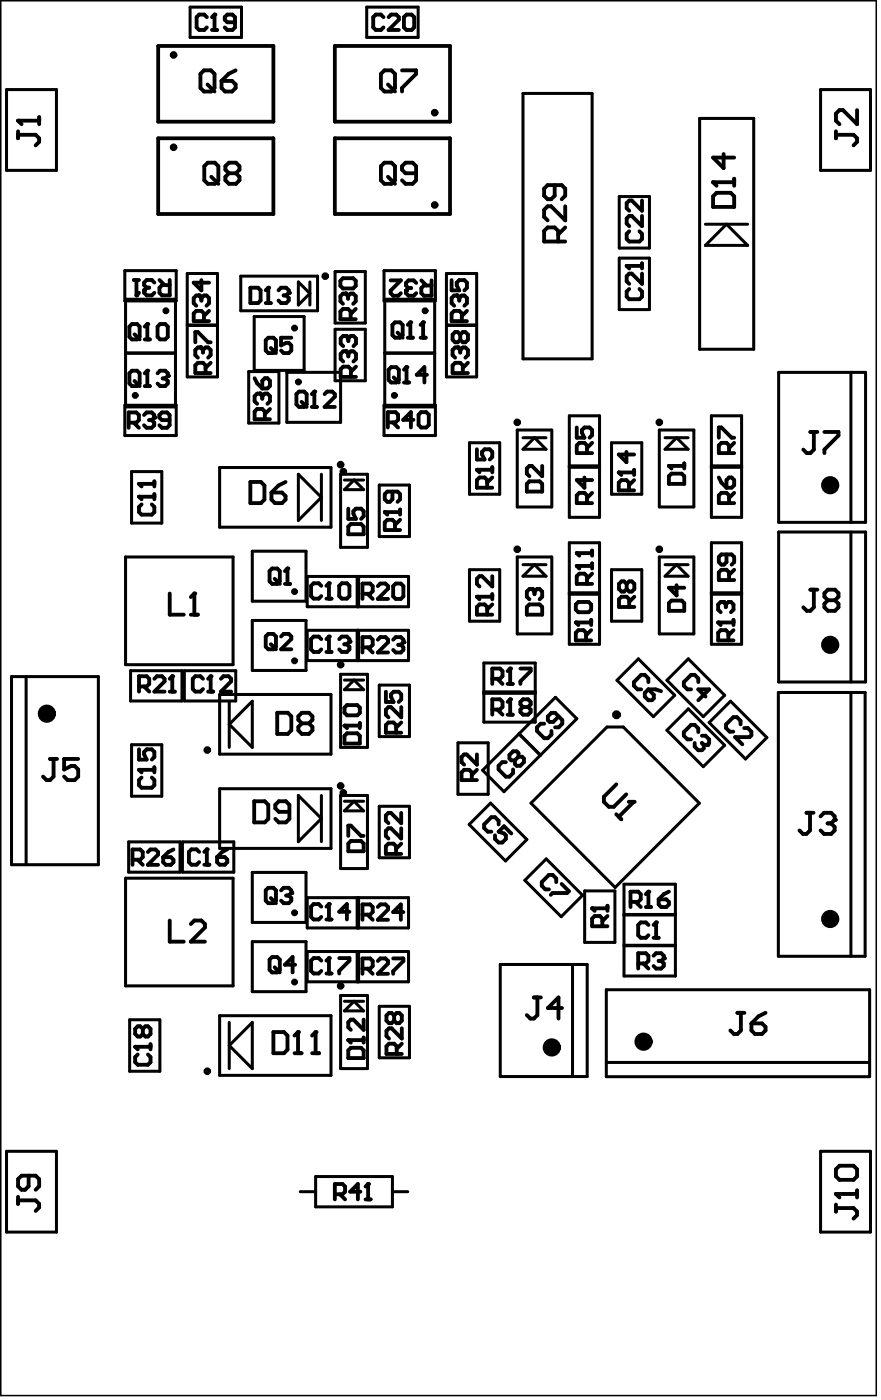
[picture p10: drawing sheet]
<svg xmlns="http://www.w3.org/2000/svg" width="193mm" height="307mm" viewBox="0 0 193 307" stroke-linecap="round" stroke-linejoin="round" font-family="sans-serif">
<path d="M.2 .2h192.1v306.1h-192.1z" fill="none" stroke="#000" stroke-width=".33"/>
<g fill="none" stroke="#000" stroke-width=".66">
<path d="M1.4 19.7h11v17.7h-11zM41.7 1.6h11.3v6.6h-11.3zM80.5 1.6h11.3v6.6h-11.3zM180.1 19.7h10.9v17.7h-10.9zM114.8 20.5h15.1v58.3h-15.1zM153.5 26h11.9v50.7h-11.9zM27.4 59.4h11.3v6.6h-11.3zM73.5 59.6h6.7v11.3h-6.7zM84.3 59.4h11.2v6.6h-11.2zM135.9 43.1h6.6v11.3h-6.6zM135.9 56.6h6.6v11.4h-6.6zM154.8 49.2h9.3"/>
<path d="M159.4 49.2l4.7 4.7h-9.3zM27.6 65.7h10.9v23.6h-10.9zM27.6 77.5h10.9M41.1 60h6.6v11.3h-6.6zM41.1 71.4h6.6v11.3h-6.6zM52.8 60.6h16.9v7.6h-16.9zM55.8 69.5h10.9v11.8h-10.9zM65.5 61.9l2.5 2.5-2.5 2.5zM68 61.9v5M73.5 72.3h6.7v11.3h-6.7zM84.4 65.7h11v23.6h-11zM84.4 77.5h11"/>
<path d="M98 71.4h6.6v11.3h-6.6zM98 60h6.6v11.3h-6.6zM27.4 88.9h11.3v6.7h-11.3zM54.6 81.6h6.6v11.3h-6.6zM62.9 81.7h11.8v11h-11.8zM84.3 88.9h11.2v6.7h-11.2zM103 97.2h6.7v11.3h-6.7zM113.5 94.4h7.6v16.9h-7.6zM114.8 96.1h5M117.3 96.1l2.5 2.5h-5zM124.9 91.3h6.7v22.2h-6.7zM134.2 97.2h6.6v11.3h-6.6z"/>
<path d="M144.7 94.4h7.6v16.9h-7.6zM145.9 96.1h5.1M148.5 96.1l2.5 2.5h-5.1zM156.1 91.3h6.6v22.2h-6.6zM170.9 81.7h19v32.9h-19zM186.7 81.7v32.9M28.9 103.5h6.6v11.3h-6.6zM48.2 102.6h24.4v13.1h-24.4zM65.5 104.1l5 5.1-5 5zM70.5 104.1v10.1M74.7 104.1h5.9v16h-5.9zM75.6 105.4h4.2"/>
<path d="M77.7 105.4l2.1 2.1h-4.2zM83.2 106.5h6.7v11.3h-6.7zM124.9 119.1h6.7v22.3h-6.7zM124.9 102.2h6.7M124.9 102.6h6.7M156.1 119.1h6.6v22.3h-6.6zM156.1 102.2h6.6M156.1 102.6h6.6M170.9 116.8h19v32.9h-19zM186.7 116.8v32.9M27.6 122.2h23.5v23.7h-23.5zM55.4 121h11.8v11h-11.8z"/>
<path d="M55.4 136.2h11.8v11h-11.8zM67.4 126.5h22.2v6.7h-22.2zM67.4 138.3h22.2v6.7h-22.2zM78.4 126.5v6.7M78.4 138.3v6.7M78.7 126.5v6.7M78.7 138.3v6.7M103 125h6.7v11.3h-6.7zM113.5 122.2h7.6v16.9h-7.6zM114.8 123.9h5M117.3 123.9l2.5 2.6h-5zM124.9 130.1h6.7"/>
<path d="M124.9 130.4h6.7M134.2 125h6.6v11.3h-6.6zM144.7 122.2h7.6v16.9h-7.6zM145.9 123.9h5.1M148.5 123.9l2.5 2.6h-5.1zM156.1 130.1h6.6M156.1 130.4h6.6M2.5 148.5h19.1v41.3h-19.1zM5.7 148.5v41.3M28.7 147.2h11.2v6.7h-11.2zM40.5 147.2h11.2v6.7h-11.2zM48.2 152.4h24.4v13.1h-24.4z"/>
<path d="M50.3 153.9v10.1M55.4 153.9v10.1l-5.1-5zM74.7 148h5.9v16h-5.9zM75.6 149.3h4.2M77.7 149.3l2.1 2.1h-4.2zM83.2 150.4h6.7v11.3h-6.7zM106.2 145.5h11.3v13h-11.3zM106.2 151.8h11.3M106.2 152.2h11.3M121.9 153l4.7 4.7-16 16.1-4.7-4.7zM133.2 159.6h3.6l16.7 16.7-18.5 18.5-18.5-18.5zM140.1 144.6l8 8-4.7 4.7-8-8z"/>
<path d="M151 155.6l8 8-4.7 4.7-8-8zM151 144.6l8 8-4.7 4.7-8-8zM160.3 153.9l8 8-4.7 4.7-8-8zM170.8 152h19v57.9h-19zM186.7 152v57.9M28.9 163.5h6.6v11.3h-6.6zM48.2 173.1h24.4v13.1h-24.4zM65.5 174.6l5 5.1-5 5zM70.5 174.6v10.1M74.7 174.6h5.9v16h-5.9zM75.6 175.9h4.2M77.7 175.9l2.1 2.1h-4.2z"/>
<path d="M83.2 177h6.7v11.3h-6.7zM100.5 163h6.6v11.3h-6.6zM107.6 176.3l8 8-4.7 4.7-7.9-8zM118.6 165.7l-4.7-4.7 4.7 4.8M27.6 192.7h23.5v23.7h-23.5zM28.2 184.8h11.3v6.6h-11.3zM40 184.8h11.3v6.6h-11.3zM55.4 191.5h11.8v11h-11.8zM67.4 197h22.2v6.7h-22.2zM78.4 197v6.7M78.7 197v6.7M119.9 188.5l7.9 8-4.7 4.7-7.9-8z"/>
<path d="M128.3 195.5h6.6v11.3h-6.6zM136.9 194.1h11.3v6.6h-11.3zM55.4 206.7h11.8v10.9h-11.8zM67.4 208.8h22.2v6.7h-22.2zM74.7 218.5h5.9v16h-5.9zM75.6 219.8h4.2M77.7 219.8l2.1 2.1h-4.2zM78.4 208.8v6.7M78.7 208.8v6.7M109.8 211.7h19v24.6h-19zM125.6 211.7v24.6M133 217.2h57.8v19.1h-57.8z"/>
<path d="M136.9 200.8h11.3v6.7h-11.3zM136.9 207.6h11.3v6.6h-11.3zM28.4 223.8h6.7v11.3h-6.7zM48.2 222.9h24.4v13.1h-24.4zM50.3 224.4v10.1M55.4 224.4v10.1l-5.1-5zM83.2 220.9h6.7v11.3h-6.7zM133 233.2h57.8M1.4 252.7h11v17.7h-11zM69.3 258.2h16.8v6.7h-16.8zM180.1 252.7h10.9v17.7h-10.9zM65.9 261.6h3.4"/>
<path d="M86.1 261.6h3.4"/>
<circle cx="36.4" cy="68.2" r=".42"/>
<circle cx="64.6" cy="72" r=".42"/>
<circle cx="93.3" cy="68.2" r=".42"/>
<circle cx="29.7" cy="86.8" r=".42"/>
<circle cx="65.5" cy="83.8" r=".42"/>
<circle cx="86.5" cy="86.8" r=".42"/>
<circle cx="64.6" cy="129.8" r=".42"/>
<circle cx="64.6" cy="145" r=".42"/>
<circle cx="64.6" cy="200.3" r=".42"/>
<circle cx="64.6" cy="215.5" r=".42"/>
</g>
<g fill="none" stroke="#000" stroke-width=".83">
<path d="M34.7 10.1h25.3v16.6h-25.3zM73.5 10.1h25.3v16.6h-25.3zM34.7 30.3h25.3v16.7h-25.3zM73.5 30.3h25.3v16.7h-25.3z"/>
<circle cx="38.1" cy="12.1" r=".42"/>
<circle cx="38.1" cy="32.3" r=".42"/>
<circle cx="95.4" cy="24.7" r=".42"/>
<circle cx="95.4" cy="45" r=".42"/>
<circle cx="71.4" cy="60.6" r=".42"/>
<circle cx="113.5" cy="92.7" r=".42"/>
<circle cx="144.7" cy="92.7" r=".42"/>
<circle cx="74.7" cy="102" r=".42"/>
<circle cx="75.3" cy="103.5" r=".42"/>
<circle cx="113.5" cy="120.6" r=".42"/>
<circle cx="144.7" cy="120.6" r=".42"/>
<circle cx="74.7" cy="145.9" r=".42"/>
<circle cx="45.5" cy="164.6" r=".42"/>
<circle cx="74.7" cy="172.5" r=".42"/>
<circle cx="75.3" cy="174" r=".42"/>
<circle cx="74.7" cy="216.4" r=".42"/>
<circle cx="45.5" cy="235.1" r=".42"/>
</g>
<g fill="none" stroke="#000" stroke-width=".84">
<path d="M44.8 15.4h1.5l.8 .8v3.1l-.8 .8h-1.5l-.8-.8v-3.1zM45.4 3.8l-.6-.6h-1.1l-.6 .6v2.2l.6 .6h1.1l.6-.6M45.5 18.5l1.6 1.6M46.5 6.6h1.1M46.5 3.8l.6-.6v3.4M48.6 17.8h2.3l.8 .7v.8l-.8 .8h-1.5l-.8-.8zM51.6 4.9h-1.7l-.6-.6v-.5l.6-.6h1.1l.6 .6v2.2l-.6 .6h-1.1l-.6-.6M51.7 15.4l-1.5 .8-1.6 1.6M84.1 3.8l-.5-.6h-1.1l-.6 .6v2.2l.6 .6h1.1l.5-.6M84.4 15.4h1.5l.8 .8v3.1l-.8 .8h-1.5l-.8-.8v-3.1zM85.1 18.5l1.6 1.6M85.3 3.8l.5-.6h1.2l.5 .6v.5l-2.2 2.3h2.2"/>
<path d="M88.2 15.4h3.1v.8l-3.1 3.1v.8M89.2 3.2h1.1l.6 .6v2.2l-.6 .6h-1.1l-.6-.6v-2.2zM4 28.8v1.6M4 29.6h3.8l.8 .8v.7l-.8 .8M8.6 25.7v1.6M8.6 26.5h-4.6l.7 .8M45.6 35.7h1.5l.8 .8v3.1l-.8 .7h-1.5l-.8-.7v-3.1zM46.4 38.8l1.5 1.5M50.2 38l-.7-.7v-.8l.7-.8h1.6l.7 .8v.8l-.7 .7M50.2 38l-.7 .8v.8l.7 .7h1.6l.7-.7v-.8l-.7-.8M50.2 38h1.6M84.4 35.7h1.5l.8 .8v3.1l-.8 .7h-1.5l-.8-.7v-3.1z"/>
<path d="M85.1 38.8l1.6 1.5M91.3 38h-2.3l-.8-.7v-.8l.8-.8h1.5l.8 .8v3.1l-.8 .7h-1.5l-.8-.7M158.8 33.8v3.1l-2.3-2.3h4.6M161.1 39.2v1.6M161.1 40h-4.6l.7 .8M183.4 29.6h3.9l.8 .8v.7l-.8 .8M183.4 28.8v1.6M188.1 24.2v3.1l-3.1-3.1h-.8l-.8 .7v1.6l.8 .8M121.7 40.6v2.4l-.8 .7h-.7l-.8-.7v-1.6l.8-.8h3.1l.7 .8v1.6l-.7 .7M122.5 53v-2.3l-.8-.8h-1.5l-.8 .8v2.3h4.6M124 45.3v3.1l-3.1-3.1h-.7l-.8 .7v1.6l.8 .8M124 49.9l-1.5 1.6"/>
<path d="M138.1 50.8l-.6 .5v1.1l.6 .6h2.2l.6-.6v-1.1l-.6-.5M140.9 44v2.3l-2.3-2.3h-.5l-.6 .6v1.1l.6 .6M140.9 47.4v2.2l-2.3-2.2h-.5l-.6 .5v1.2l.6 .5M140.9 57.8v1.1M140.9 58.4h-3.4l.6 .5M157.2 42.3h3.1l.8 .8v2.3h-4.6v-2.3zM29 71.1h1.1l.5 .6v2.2l-.5 .6h-1.1l-.6-.6v-2.2zM29.4 61.5h1.1M29.5 73.4l1.1 1.1M29.9 61.5v3.3l.6-.5M31.8 71.7l.5-.6v3.4M31.8 74.5h1.1"/>
<path d="M32.2 63.1l-.6 .6v.6l.6 .5h1.1l.6-.5M32.2 63.1h.6M33.9 62l-.6-.5h-1.1l-.6 .5v.6l.6 .5M35 61.5l1.1 1.1M35.1 71.1h1.2l.5 .6v2.2l-.5 .6h-1.2l-.5-.6v-2.2zM37.2 61.5v3.3h-1.6l-.6-.5v-1.2l.6-.5h1.6M42.9 75.1v-2.2h.5l2.3 2.2h.5M44.2 65.4l-.6-.5h-.5l-.6 .5v1.1l.6 .6M44.2 65.4l.6-.5h.5l.6 .5v1.1l-.6 .6M44.2 61.5v2.2l-1.7-1.7h3.4M44.2 65.4v.6M44.5 76.8l-.5-.5h-.6l-.5 .5v1.1l.5 .6"/>
<path d="M44.5 76.8l.6-.5h.6l.5 .5v1.1l-.5 .6M44.5 76.8v.6M44.8 70.5v-1.7l-.6-.6h-1.1l-.6 .6v1.7h3.4M45.9 68.2l-1.1 1.2M46.2 79.6l-1.1 1.2M54.9 63.1h1.7l.6 .6v2.3l-.6 .5h-1.7zM58.3 66.5h1.1M58.3 63.7l.6-.6v3.4M58.9 74.1h1.1l.6 .6v2.2l-.6 .6h-1.1l-.6-.6v-2.2zM59.4 76.4l1.2 1.1M61.1 63.7l.6-.6h1.1l.6 .6v.6l-.6 .5M62.2 64.8h.6"/>
<path d="M62.8 64.8l.6 .6v.6l-.6 .5h-1.1l-.6-.5M63.9 74.1h-2.2v1.7l1.1-.6h.6l.5 .6v1.1l-.5 .6h-1.2l-.5-.6M75.3 61.1h2.2l.6 .5v1.1l-.6 .6h-2.2l-.6-.6v-1.1zM76.4 65l-.6-.6h-.5l-.6 .6v1.1l.6 .6M76.4 65l.5-.6h.6l.6 .6v1.1l-.6 .6M76.4 65v.6M76.4 74.3v.5M76.4 77.7v.5M76.4 74.3l-.5-.6h-.6l-.6 .6v1.1l.6 .6M76.4 77.7l-.5-.6h-.6l-.6 .6v1.1l.6 .5M76.4 77.7l.6-.6h.6l.5 .6v1.1l-.5 .5M76.4 74.3l.6-.6h.6l.5 .6v1.1l-.5 .6"/>
<path d="M76.9 70.1v-1.7l-.5-.6h-1.1l-.6 .6v1.7h3.4M78.1 67.8l-1.2 1.1M85.7 61.5h2.3l-2.3 2.3v.5l.6 .6h1.1l.6-.6M86.7 70.7h1.1l.6 .6v2.3l-.6 .5h-1.1l-.6-.5v-2.3zM87.2 73l1.2 1.1M89.5 74.1h1.1M89.5 71.3l.5-.6v3.4M89.6 63.2l-.5 .6v.5l.5 .6h1.2l.5-.6M89.6 63.2h.6M91.3 62.1l-.5-.6h-1.2l-.5 .6v.6l.5 .5M92.3 74.1h1.1M92.3 71.3l.6-.6v3.4"/>
<path d="M92.5 61.5l1.1 1.2M94.7 61.5v3.4h-1.7l-.5-.6v-1.1l.5-.5h1.7M99.1 61.5v2.2h1.7l-.6-1.1v-.6l.6-.5h1.1l.6 .5v1.2l-.6 .5M100.8 65.4l-.6-.5h-.5l-.6 .5v1.1l.6 .6M100.8 65.4l.5-.5h.6l.6 .5v1.1l-.6 .6M100.8 65.4v.6M101 73.4l-.6-.5h-.5l-.6 .5v1.2l.6 .5h.5l.6-.5M101 76.8l-.6-.5h-.5l-.6 .5v1.1l.6 .6M101 76.8l.6-.5h.5l.6 .5v1.1l-.6 .6M101 73.4v1.2M101 76.8v.6M101 73.4l.6-.5h.5l.6 .5v1.2l-.6 .5h-.5l-.6-.5"/>
<path d="M101.3 70.5v-1.7l-.5-.6h-1.1l-.6 .6v1.7h3.4M102.5 68.2l-1.2 1.2M102.7 79.6l-1.1 1.2M138.1 63.4l-.6 .6v1.1l.6 .6h2.2l.6-.6v-1.1l-.6-.6M140.9 60.1v2.2l-2.3-2.2h-.5l-.6 .5v1.1l.6 .6M28.2 92.8h1.7l.6-.6v-1.1l-.6-.6h-1.7v3.4M29 81.4h1.1l.5 .5v2.3l-.5 .5h-1.1l-.6-.5v-2.3zM29.4 92.8l1.1 1.1M29.5 83.6l1.1 1.1M31.6 91.1l.6-.6h1.1l.5 .6v.5l-.5 .6M31.8 84.7h1.1M31.8 81.9l.5-.5v3.3"/>
<path d="M32.7 92.2h.6M33.3 92.2l.5 .6v.5l-.5 .6h-1.1l-.6-.6M34.6 81.9l.5-.5h1.2l.5 .5v.6l-.5 .6M35.7 83.1h.6M36.3 83.1l.5 .5v.6l-.5 .5h-1.2l-.5-.5M37.2 92.2h-1.7l-.5-.6v-.5l.5-.6h1.2l.5 .6v2.2l-.5 .6h-1.2l-.5-.6M45.1 81.9v-1.7l-.6-.6h-1.1l-.5 .6v1.7h3.3M55.9 83l.5 1.1 1.2 1.2M57.6 86.9l-.6-.5h-.6l-.5 .5v1.2l.5 .5M57.6 86.9l.5-.5h.6l.5 .5v1.2l-.5 .5M57.6 86.9v.6M58.1 92v-1.7l-.5-.5h-1.2l-.5 .5v1.7h3.3"/>
<path d="M58.1 83h.6l.5 .6v1.1l-.5 .6h-1.1v-1.7zM59.2 89.8l-1.1 1.1M65.6 85.9h1.1l.6 .6v2.3l-.6 .5h-1.1l-.6-.5v-2.3zM66.2 88.2l1.1 1.1M68.4 89.3h1.1M68.4 86.5l.6-.6v3.4M71.2 86.5l.6-.6h1.1l.6 .6v.6l-2.3 2.2h2.3M77 82.7v-1.7l-.6-.5h-1.1l-.6 .5v1.7h3.4M78.1 80.5l-1.1 1.1M85.1 92.7h1.7l.6-.6v-1.1l-.6-.5h-1.7v3.3M85.8 80.6h1.2l.5 .5v2.3l-.5 .6h-1.2l-.5-.6v-2.3zM86.2 92.7l1.2 1.1"/>
<path d="M86.4 82.8l1.1 1.2M88.6 84h1.2M88.6 81.1l.6-.5v3.4M90.7 92.1h-2.2l1.7-1.6v3.3M92.4 90.5h1.1l.6 .5v2.3l-.6 .5h-1.1l-.6-.5v-2.3zM93.7 82.3h-2.3l1.7-1.7v3.4M101.6 81.9v-1.7l-.6-.6h-1.1l-.6 .6v1.7h3.4M104.7 98.6v2.3h1.6l-.5-1.2v-.5l.5-.6h1.2l.5 .6v1.1l-.5 .6M126.6 93.8v2.3h1.6l-.5-1.2v-.5l.5-.6h1.2l.5 .6v1.1l-.5 .6M128.8 99.4v-1.6l-.6-.6h-1.1l-.5 .6v1.6h3.3M129.9 97.2l-1.1 1.1M137.5 99.2v2.2l-1.7-1.6h3.3"/>
<path d="M157.7 96.1v-2.3h.6l2.2 2.3h.6M160 99.4v-1.6l-.6-.6h-1.1l-.6 .6v1.6h3.4M161.1 97.2l-1.1 1.1M177.8 94.8h1.6M178.6 94.8v3.9l-.8 .7h-.8l-.7-.7M180.9 94.8h3.1v.8l-3.1 3.1v.7M31.1 110.7l-.6 .6v1.1l.6 .6h2.2l.6-.6v-1.1l-.6-.6M33.9 106.2h-3.4l.6 .6M33.9 105.6v1.2M33.9 108.5v1.1M33.9 109h-3.4l.6 .6M54.9 105.8h2.4l.7 .8v3.1l-.7 .7h-2.4z"/>
<path d="M59.6 108.1h2.3l.8 .8v.8l-.8 .7h-1.6l-.7-.7zM62.7 105.8l-1.6 .8-1.5 1.5M76.4 111.6v2.3h1.7l-.6-1.1v-.6l.6-.6h1.1l.6 .6v1.1l-.6 .6M77 115h2.2l.6 .6v1.7h-3.4v-1.7zM86.1 107.9v1.7l-.5 .5h-.6l-.6-.5v-1.1l.6-.6h2.2l.6 .6v1.1l-.6 .5M86.7 116.3v-1.7l-.6-.5h-1.1l-.6 .5v1.7h3.4M87.8 114.1l-1.1 1.1M87.8 111.8v1.2M87.8 112.4h-3.4l.6 .6M106.9 107v-1.6l-.6-.6h-1.1l-.5 .6v1.6h3.3M108 102.5v1.2M108 104.8l-1.1 1.1"/>
<path d="M108 103.1h-3.3l.5 .6M116.2 105.6h2.2l.6 .6v1.7h-3.4v-1.7zM119 102.3v2.2l-2.3-2.2h-.5l-.6 .5v1.2l.6 .5M128.2 104.8v2.2l-1.6-1.6h3.3M128.8 110.4v-1.7l-.6-.5h-1.1l-.5 .5v1.7h3.3M129.9 108.2l-1.1 1.1M138 107.6v-1.7l-.5-.5h-1.2l-.5 .5v1.7h3.3M139.1 103.1v1.2M139.1 103.7h-3.3l.5 .6M139.1 105.4l-1.1 1.1M147.3 104h2.3l.6 .5v1.7h-3.4v-1.7zM150.2 101.7v1.1"/>
<path d="M150.2 102.3h-3.4l.5 .5M157.7 104.8l.6 1.1 1.1 1.1M160 110.4v-1.7l-.6-.5h-1.1l-.6 .5v1.7h3.4M160 104.8h.5l.6 .6v1.1l-.6 .5h-1.1v-1.6zM161.1 108.2l-1.1 1.1M37.2 130.3v4.6h3.1M41.9 134.9h1.5M41.9 131l.7-.7v4.6M58.9 139.1h1.1l.6 .6v2.2l-.6 .6h-1.1l-.6-.6v-2.2zM59.7 124.8h1.1l.6 .5v2.3l-.6 .6h-1.1l-.5-.6v-2.3zM60.3 127l1.1 1.2M61.7 139.7l.5-.6h1.2l.5 .6v.6l-2.2 2.2h2.2"/>
<path d="M62.5 128.2h1.1M62.5 125.3l.6-.5v3.4M70.5 128.6l-.6-.6h-1.1l-.5 .6v2.2l.5 .6h1.1l.6-.6M71.6 128.6l.6-.6v3.4M71.6 131.4h1.1M75 128h1.1l.6 .6v2.2l-.6 .6h-1.1l-.6-.6v-2.2zM79.5 130.3h1.7l.6-.5v-1.2l-.6-.5h-1.7v3.4M80.7 130.3l1.1 1.2M82.9 128.6l.6-.5h1.1l.6 .5v.6l-2.3 2.3h2.3M86.8 128.1h1.2l.5 .5v2.3l-.5 .6h-1.2l-.5-.6v-2.3zM106.9 134.9v-1.7l-.6-.5h-1.1l-.5 .5v1.7h3.3M108 126.5v2.2l-2.2-2.2h-.6l-.5 .5v1.2l.5 .5"/>
<path d="M108 131h-3.3l.5 .5M108 130.4v1.1M108 132.7l-1.1 1.1M116.2 132.7h2.2l.6 .5v1.7h-3.4v-1.7zM117.3 129.8l.6-.5h.5l.6 .5v1.2l-.6 .5M117.3 129.8l-.6-.5h-.5l-.6 .5v1.2l.6 .5M117.3 129.8v.6M126.9 132.1h2.3l.5 .6v1.1l-.5 .6h-2.3l-.5-.6v-1.1zM128.8 128.2v-1.7l-.6-.6h-1.1l-.5 .6v1.7h3.3M129.7 138.3l-1.1 1.1M129.7 136.1v1.1M129.7 136.6h-3.3l.5 .6"/>
<path d="M129.9 125.9l-1.1 1.1M129.9 120.8v1.2M129.9 123.7v1.1M129.9 124.2h-3.3l.5 .6M129.9 121.4h-3.3l.5 .6M137.5 128.2l-.5-.6h-.6l-.6 .6v1.1l.6 .5h.6l.5-.5M137.5 128.2l.6-.6h.5l.6 .6v1.1l-.6 .5h-.5l-.6-.5M137.5 128.2v1.1M138.1 133.2v-1.7l-.6-.5h-1.1l-.6 .5v1.7h3.4M139.2 131l-1.1 1.1M147.3 131.8h2.3l.6 .6v1.7h-3.4v-1.7zM148.5 128.4v2.3l-1.7-1.7h3.4"/>
<path d="M159.3 132.7l-.6-.6h-.6l-.5 .6v1.1l.5 .6M159.3 132.7l.5-.6h.6l.6 .6v1.1l-.6 .6M159.3 132.7v.5M159.4 121.7v1.7l-.5 .5h-.6l-.6-.5v-1.2l.6-.5h2.2l.6 .5v1.2l-.6 .5M160 127.3v-1.7l-.6-.5h-1.1l-.6 .5v1.7h3.4M161 136.6h-3.4l.5 .6M161 138.3l-1.2 1.1M161 136.1v1.1M161.1 125.1l-1.1 1.1M177.8 129.4h1.6M178.6 129.4v3.9l-.8 .8h-.8l-.7-.8M181.7 131.7l-.8 .8v.8l.8 .8h1.5l.8-.8v-.8l-.8-.8"/>
<path d="M181.7 131.7l-.8-.7v-.8l.8-.8h1.5l.8 .8v.8l-.8 .7M181.7 131.7h1.5M30.5 150.7h1.7l.5-.6v-1.1l-.5-.6h-1.7v3.4M31.6 150.7l1.1 1.1M33.9 149l.5-.6h1.2l.5 .6v.5l-2.2 2.3h2.2M37.2 151.8h1.2M37.2 149l.6-.6v3.4M44.5 149l-.5-.6h-1.1l-.6 .6v2.2l.6 .6h1.1l.5-.6M45.7 149l.5-.6v3.4M45.7 151.8h1.1M48.5 149l.5-.6h1.2l.5 .6v.5l-2.2 2.3h2.2M59.4 141.4l1.2 1.1"/>
<path d="M60.8 156.4h2.4l.7 .8v3.1l-.7 .8h-2.4zM66.2 158.8l-.7 .7v.8l.7 .8h1.6l.8-.8v-.8l-.8-.7M66.2 158.8l-.7-.8v-.8l.7-.8h1.6l.8 .8v.8l-.8 .8M66.2 158.8h1.6M70.5 140.3l-.6-.6h-1.1l-.5 .6v2.2l.5 .6h1.1l.6-.6M71.6 140.3l.6-.6v3.4M71.6 143.1h1.1M74.4 140.3l.6-.6h1.1l.6 .6v.5l-.6 .6M75.6 141.4h.5M76.1 141.4l.6 .6v.5l-.6 .6h-1.1l-.6-.6M76.2 154.8h2.2l.6 .5v1.1l-.6 .6h-2.2l-.6-.6v-1.1zM79 158.7v1.1"/>
<path d="M79 159.3h-3.4l.6 .5M79.5 142.1h1.7l.6-.6v-1.1l-.6-.6h-1.7v3.4M80.7 142.1l1.1 1.1M82.9 140.4l.6-.6h1.1l.6 .6v.6l-2.3 2.2h2.3M84.7 151.8v2.3h1.7l-.6-1.2v-.5l.6-.6h1.1l.5 .6v1.1l-.5 .6M86.3 140.4l.5-.6h1.2l.5 .6v.6l-.5 .5M87.4 141.5h.6M88 141.5l.5 .6v.5l-.5 .6h-1.2l-.5-.6M88 155.2v2.2l-2.2-2.2h-.6l-.5 .6v1.1l.5 .5M88 158.6l-1.1 1.1M108 149h1.7l.6-.6v-1.1l-.6-.6h-1.7v3.4M108 155.7h1.7l.6-.5v-1.2l-.6-.5h-1.7v3.4"/>
<path d="M109.1 155.7l1.2 1.2M109.1 149l1.2 1.1M111.4 154l.6-.5v3.4M111.4 156.9h1.1M111.4 147.3l.6-.6v3.4M111.4 150.1h1.1M114.2 146.7h2.2v.6l-2.2 2.2v.6M114.8 155.2h1.1M114.8 155.2l-.6-.6v-.6l.6-.5h1.1l.5 .5v.6l-.5 .6M114.8 155.2l-.6 .5v.6l.6 .6h1.1l.5-.6v-.6l-.5-.5M119.4 158.8h-.8l-.8 .8v.8l1.6 1.6h.8l.8-.8v-.8M122.6 157.2l-1.2 1.2h-.8l-.4-.4v-.8l.8-.7h.8l1.6 1.5v.8l-.8 .8h-.8"/>
<path d="M128.6 140.6v-1.7l-.6-.6h-1.1l-.5 .6v1.7h3.3M142.3 149.7v-.8l-.8-.8h-.8l-1.6 1.6v.8l.8 .8h.8M142.3 151.3l1.2 1.2v.8l-.4 .4h-.8l-.8-.8v-.8zM142.3 151.3h1.6l1.2 .4M153.2 149.7v-.8l-.8-.8h-.8l-1.5 1.6v.8l.7 .8h.8M154.8 152.9l-1.6-1.6h2.4l-2.4 2.4M159.8 140.6v-1.7l-.5-.6h-1.2l-.5 .6v1.7h3.4M162.5 159v-.8l-.8-.8h-.8l-1.6 1.6v.8l.8 .8h.8M163.3 159.8h.8l.8 .8v.8l-.4 .4h-3.2l1.6 1.6M11 166.6h1.5M11.8 166.6v3.8l-.8 .8h-.8l-.8-.8M17.2 166.6h-3.1v2.3l1.5-.8h.8l.8 .8v1.5l-.8 .8h-1.6l-.7-.8"/>
<path d="M30.5 164.5v2.2h1.7l-.6-1.1v-.6l.6-.5h1.1l.6 .5v1.1l-.6 .6M31.1 170.7l-.6 .5v1.1l.6 .6h2.2l.6-.6v-1.1l-.6-.5M33.9 168.4v1.1M33.9 169h-3.4l.6 .5M55.8 175.9h2.3l.8 .7v3.1l-.8 .8h-2.3zM63.5 178.2h-2.3l-.8-.8v-.8l.8-.7h1.5l.8 .7v3.1l-.8 .8h-1.5l-.8-.8M76.2 160.9h2.2l.6 .6v1.7h-3.4v-1.7zM86.9 160.8v-1.7l-.5-.5h-1.2l-.5 .5v1.7h3.3M88 178.4v2.3l-2.2-2.3h-.6l-.5 .6v1.1l.5 .6M103.5 171.2v-1.7l-.5-.5h-1.2l-.5 .5v1.7h3.4M104.7 165.6v2.2l-2.3-2.2h-.6l-.5 .5v1.2l.5 .5M104.7 169l-1.2 1.1"/>
<path d="M111 167.3h-.8l-.8 .8v.8l1.6 1.6h.8l.8-.8v-.8M113.8 166.1v-.8l-.4-.4h-.8l-.8 .8v.8l.4 .4h.8M113.8 166.1h.8l.4 .4v.8l-.8 .8h-.8l-.4-.4v-.8M113.8 166.1l-.8 .8M135.2 172.2l-2.7 2.7v1.1l1.1 1.1h1.1l2.7-2.8M135.2 178.7l1.1 1.1M138 176h1.1l-3.3 3.3M152.4 163.1v.8l.8 .8h.8l.4-.4v-.8M153.2 160.7v-.8l-.8-.8h-.8l-1.5 1.6v.8l.7 .8h.8M154 161.5h.8l.8 .8v.8l-.4 .4h-.8M154 163.1l.4 .4M177 178.4h1.5"/>
<path d="M177.7 178.4v3.9l-.7 .7h-.8l-.8-.7M180.1 179.2l.7-.8h1.6l.8 .8v.7l-.8 .8M29.1 188.7h1.7l.5-.6v-1.1l-.5-.6h-1.7v3.4M30.2 188.7l1.1 1.1M32.4 187l.6-.6h1.1l.6 .6v.6l-2.3 2.2h2.3M35.8 188.1h1.7l.6 .6v.6l-.6 .5h-1.1l-.6-.5zM38.1 186.4l-1.2 .6-1.1 1.1M43.7 187l-.6-.6h-1.1l-.5 .6v2.2l.5 .6h1.1l.6-.6M44.8 189.8h1.1M44.8 187l.6-.6v3.4M47.6 188.1h1.7l.6 .6v.5l-.6 .6h-1.1l-.6-.6zM49.9 186.4l-1.1 .6-1.2 1.1"/>
<path d="M58.9 194.9h1.1l.6 .5v2.3l-.6 .5h-1.1l-.6-.5v-2.3zM59.4 197.1l1.2 1.1M61.7 195.4l.5-.5h1.2l.5 .5v.6l-.5 .5M62.8 196.5h.6M63.4 196.5l.5 .6v.6l-.5 .5h-1.2l-.5-.5M70.5 199l-.6-.6h-1.1l-.5 .6v2.2l.5 .6h1.1l.6-.6M71.6 199l.6-.6v3.4M76.4 183.5v-2.3h.6l2.2 2.3h.6M77 184.6h2.2l.6 .5v1.7h-3.4v-1.7zM82.9 199.1l.6-.6h1.1l.6 .6v.5l-2.3 2.3h2.3M86.9 187.4v-1.7l-.5-.5h-1.2l-.5 .5v1.7h3.3M88 181.8v2.2l-2.2-2.2h-.6l-.5 .6v1.1l.5 .5"/>
<path d="M88 185.2l-1.1 1.1M109.4 180.9v-.7l-.8-.8h-.8l-1.6 1.5v.8l.8 .8h.8M112.2 182.9l-1.6-1.6-1.2 1.2 1.2 .4 .4 .4v.8l-.8 .8h-.8l-.8-.8v-.8M122.1 193.6v-.8l-.8-.8h-.8l-1.6 1.6v.8l.8 .8h.8M123.2 194l1.6 1.6-.4 .4h-3.1l-.4 .4M133.3 198.8v1.1M133.3 199.4h-3.4l.6 .5M138.4 197.9h1.6l.6-.5v-1.1l-.6-.6h-1.6v3.4M139.5 197.9l1.1 1.2M141.7 196.3l.6-.6v3.4M141.7 199.1h1.1M144.5 197.4h1.7l.6 .5v.6l-.6 .6h-1.1l-.6-.6z"/>
<path d="M146.8 195.7l-1.1 .6-1.2 1.1M181.6 180.7h.8M182.4 180.7l.8 .8v.8l-.8 .7h-1.6l-.7-.7M37.2 202v4.7h3.1M41.9 202.8l.7-.8h1.6l.8 .8v.8l-3.1 3.1h3.1M59.7 210.1h1.1l.6 .5v2.3l-.6 .5h-1.1l-.5-.5v-2.3zM60.3 212.3l1.1 1.1M64.8 211.7h-2.3l1.7-1.6v3.3M70.5 210.8l-.6-.5h-1.1l-.5 .5v2.3l.5 .6h1.1l.6-.6M71.6 213.7h1.1M71.6 210.8l.6-.5v3.4M71.6 201.8h1.1"/>
<path d="M74.4 210.3h2.3v.5l-2.3 2.3v.6M76.7 200.1h-2.3l1.7-1.7v3.4M79.5 212.6h1.7l.6-.6v-1.1l-.6-.5h-1.7v3.3M79.5 200.7h1.7l.6-.5v-1.1l-.6-.6h-1.7v3.4M80.7 212.6l1.1 1.1M80.7 200.7l1.1 1.2M82.9 210.9l.6-.5h1.1l.6 .5v.6l-2.3 2.2h2.3M86.3 210.4h2.2v.5l-2.2 2.3v.5M88.5 200.2h-2.2l1.7-1.7v3.4M117.1 218.9h1.6M117.9 218.9v3.9l-.8 .8h-.7l-.8-.8M132.2 203.3v-1.7l-.6-.6h-1.1l-.6 .6v1.7h3.4"/>
<path d="M133.3 201l-1.1 1.2M140 211.5h1.7l.6-.6v-1.1l-.6-.6h-1.7v3.4M141.2 211.5l1.1 1.1M142.3 203l-.6-.5h-1.1l-.6 .5v2.3l.6 .5h1.1l.6-.5M143.4 209.8l.6-.6h1.1l.6 .6v.5l-.6 .6M143.4 205.8h1.1M143.4 203l.6-.5v3.3M144.5 210.9h.6M145.1 210.9l.6 .6v.5l-.6 .6h-1.1l-.6-.6M30.2 231.4l-.5 .6v1.1l.5 .6h2.3l.5-.6v-1.1l-.5-.6M31.3 225.8v1.1M31.3 225.8l.6-.5h.6l.5 .5v1.1l-.5 .6h-.6l-.6-.6"/>
<path d="M31.3 225.8l-.5-.5h-.6l-.5 .5v1.1l.5 .6h.6l.5-.6M33 229.2v1.1M33 229.8h-3.3l.5 .5M60 226.5h2.3l.8 .8v3.1l-.8 .8h-2.3zM64.6 231.2h1.6M64.6 227.3l.8-.8v4.7M68.5 231.2h1.5M68.5 227.3l.8-.8v4.7M77 230h2.2l.6 .5v1.7h-3.4v-1.7zM79.8 223.8v2.2l-2.3-2.2h-.5l-.6 .5v1.2l.6 .5M79.8 227.7v1.1M79.8 228.3h-3.4l.6 .5"/>
<path d="M86.5 222.9l-.6-.6h-.5l-.6 .6v1.1l.6 .6h.5l.6-.6M86.5 222.9l.5-.6h.6l.6 .6v1.1l-.6 .6h-.6l-.5-.6M86.5 222.9v1.1M87 231.3v-1.7l-.5-.5h-1.1l-.6 .5v1.7h3.4M88.2 225.7v2.2l-2.3-2.2h-.5l-.6 .6v1.1l.6 .5M88.2 229.1l-1.2 1.1M123.3 221.2h-3.1l2.4-2.3v4.7M161.8 222.3h1.6M162.6 222.3v3.9l-.8 .7h-.8l-.7-.7M164.9 224.6h2.3l.8 .8v.8l-.8 .7h-1.5l-.8-.7zM168 222.3l-1.6 .8-1.5 1.5M6.3 258v2.4l-.8 .7h-.8l-.7-.7v-1.6l.7-.8h3.1l.8 .8v1.6l-.8 .7"/>
<path d="M184.2 255.9h3.1l.8 .7v1.6l-.8 .8h-3.1l-.8-.8v-1.6zM4 262.7v1.5M4 263.5h3.8l.8 .7v.8l-.8 .8M73.5 262.1h1.7l.5-.5v-1.2l-.5-.5h-1.7v3.3M74.6 262.1l1.1 1.1M79.1 261.6h-2.3l1.7-1.7v3.3M80.2 263.2h1.1M80.2 260.4l.6-.5v3.3M183.4 264.4v1.5M183.4 265.1h3.9l.8 .8v.8l-.8 .8M188.1 261.3v1.5M188.1 262h-4.7l.8 .8"/>
</g>
<g fill="#000">
<circle cx="47.1" cy="3.2" r=".42"/>
<circle cx="4" cy="26.5" r=".42"/>
<circle cx="156.5" cy="40" r=".42"/>
<circle cx="137.5" cy="58.4" r=".42"/>
<circle cx="29.9" cy="64.8" r=".42"/>
<circle cx="31.6" cy="63.7" r=".42"/>
<circle cx="32.3" cy="71.1" r=".42"/>
<circle cx="43.6" cy="64.9" r=".42"/>
<circle cx="44" cy="76.3" r=".42"/>
<circle cx="58.9" cy="63.1" r=".42"/>
<circle cx="63.4" cy="64.3" r=".42"/>
<circle cx="75.8" cy="64.4" r=".42"/>
<circle cx="75.9" cy="77.1" r=".42"/>
<circle cx="75.9" cy="73.7" r=".42"/>
<circle cx="89.1" cy="63.8" r=".42"/>
<circle cx="90" cy="70.7" r=".42"/>
<circle cx="92.9" cy="70.7" r=".42"/>
<circle cx="100.2" cy="64.9" r=".42"/>
<circle cx="100.4" cy="76.3" r=".42"/>
<circle cx="32.3" cy="81.4" r=".42"/>
<circle cx="33.8" cy="91.6" r=".42"/>
<circle cx="36.8" cy="82.5" r=".42"/>
<circle cx="57" cy="86.4" r=".42"/>
<circle cx="69" cy="85.9" r=".42"/>
<circle cx="89.2" cy="80.6" r=".42"/>
<circle cx="30.5" cy="109" r=".42"/>
<circle cx="30.5" cy="106.2" r=".42"/>
<circle cx="84.4" cy="112.4" r=".42"/>
<circle cx="104.7" cy="103.1" r=".42"/>
<circle cx="135.8" cy="103.7" r=".42"/>
<circle cx="146.8" cy="102.3" r=".42"/>
<circle cx="42.6" cy="130.3" r=".42"/>
<circle cx="63.1" cy="124.8" r=".42"/>
<circle cx="72.2" cy="128" r=".42"/>
<circle cx="72.2" cy="139.7" r=".42"/>
<circle cx="104.7" cy="131" r=".42"/>
<circle cx="116.7" cy="129.3" r=".42"/>
<circle cx="126.4" cy="136.6" r=".42"/>
<circle cx="126.6" cy="124.2" r=".42"/>
<circle cx="126.6" cy="121.4" r=".42"/>
<circle cx="157.6" cy="136.6" r=".42"/>
<circle cx="158.7" cy="132.1" r=".42"/>
<circle cx="37.8" cy="148.4" r=".42"/>
<circle cx="46.2" cy="148.4" r=".42"/>
<circle cx="75.6" cy="159.3" r=".42"/>
<circle cx="76.7" cy="140.8" r=".42"/>
<circle cx="88.5" cy="141" r=".42"/>
<circle cx="112" cy="153.5" r=".42"/>
<circle cx="112" cy="146.7" r=".42"/>
<circle cx="30.5" cy="169" r=".42"/>
<circle cx="139.1" cy="176" r=".42"/>
<circle cx="155.2" cy="163.5" r=".42"/>
<circle cx="183.2" cy="179.9" r=".42"/>
<circle cx="45.4" cy="186.4" r=".42"/>
<circle cx="63.9" cy="196" r=".42"/>
<circle cx="72.2" cy="198.4" r=".42"/>
<circle cx="129.9" cy="199.4" r=".42"/>
<circle cx="142.3" cy="195.7" r=".42"/>
<circle cx="72.2" cy="210.3" r=".42"/>
<circle cx="144" cy="202.5" r=".42"/>
<circle cx="145.7" cy="210.3" r=".42"/>
<circle cx="29.7" cy="229.8" r=".42"/>
<circle cx="65.4" cy="226.5" r=".42"/>
<circle cx="69.3" cy="226.5" r=".42"/>
<circle cx="76.4" cy="228.3" r=".42"/>
<circle cx="80.8" cy="259.9" r=".42"/>
<circle cx="183.4" cy="262" r=".42"/>
</g>
<circle cx="135.3" cy="156.9" r=".48" fill="none" stroke="#000" stroke-width="1"/>
<g fill="none" stroke="#000" stroke-width="2">
<circle cx="182.2" cy="106.5" r="1"/>
<circle cx="10.3" cy="156.6" r="1"/>
<circle cx="182.2" cy="141.5" r="1"/>
<circle cx="182.2" cy="201.7" r="1"/>
<circle cx="121.1" cy="229.9" r="1"/>
<circle cx="141.2" cy="228.6" r="1"/>
</g>
</svg>
